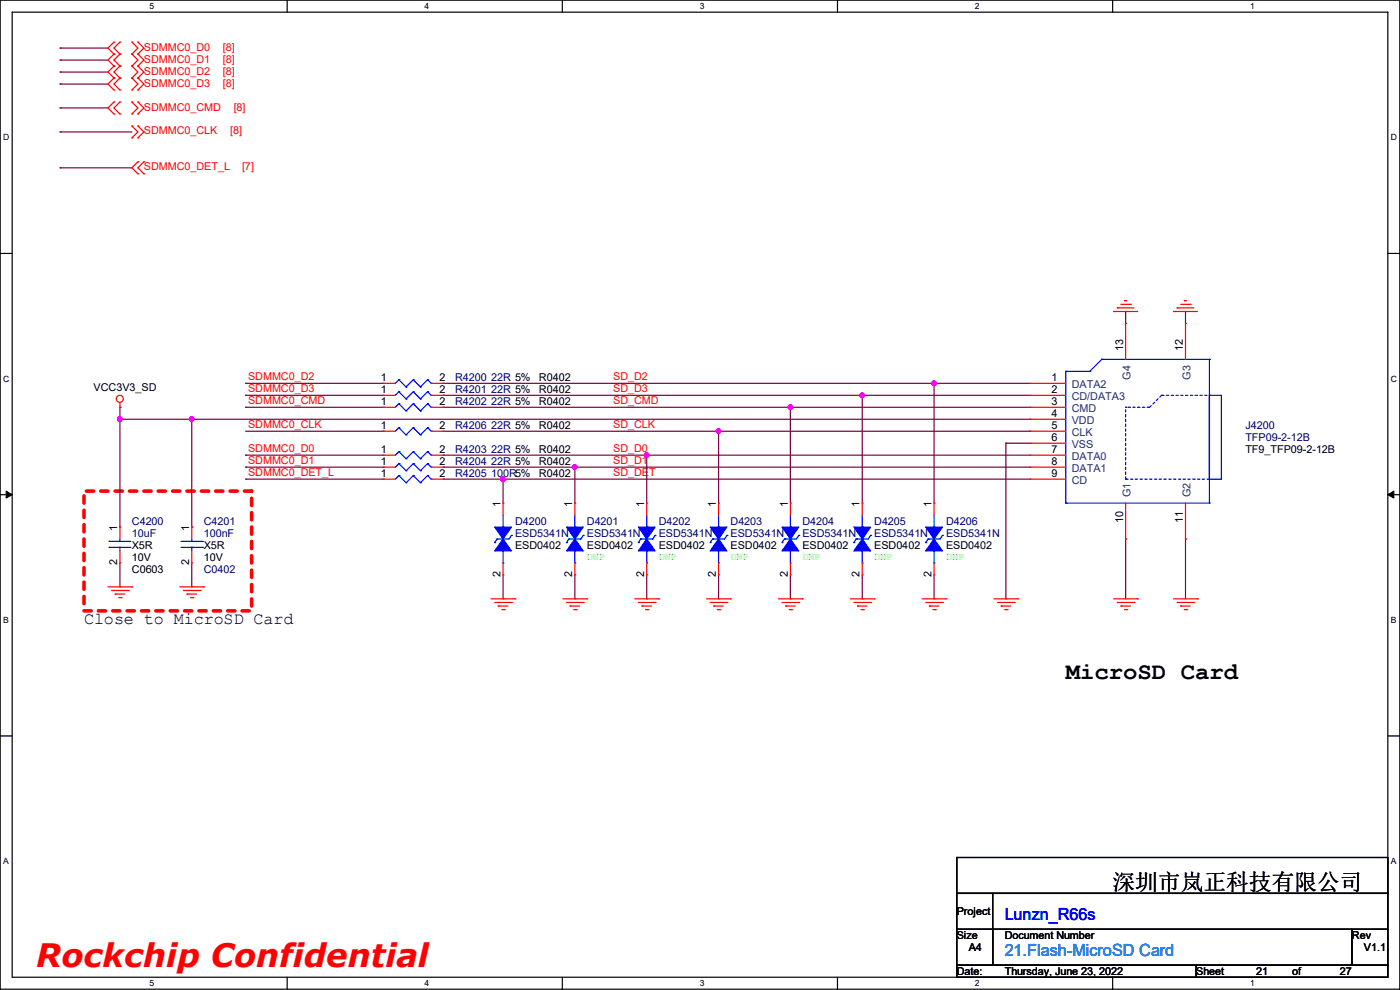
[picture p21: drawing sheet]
<svg xmlns="http://www.w3.org/2000/svg" width="297mm" height="210mm" viewBox="0 0 297 210" stroke-linecap="round" stroke-linejoin="round" font-family="sans-serif">
<defs><g id="words">
<text font-size="6.9" fill="#f00" x="7.7" y="205.1">Rockchip Confidential</text>
<text font-size="5.1" x="226.1" y="144">MicroSD Card</text>
<text font-size="4.8" x="236" y="188.8">深圳市岚正科技有限公司</text>
<text font-size="3.6" x="17.8" y="132.4">Close to MicroSD Card</text>
<text font-size="3.6" fill="#00f" x="213.1" y="195.2">Lunzn_R66s</text>
<text font-size="3.6" fill="#0080ff" x="213.1" y="202.9">21.Flash-MicroSD Card</text>
<g font-size="2.3" fill="#f00">
<text x="30.5" y="10.8">SDMMC0_D0</text>
<text x="47.3" y="10.8">[8]</text>
<text x="30.5" y="13.3">SDMMC0_D1</text>
<text x="30.5" y="15.8">SDMMC0_D2</text>
<text x="47.3" y="13.3">[8]</text>
<text x="47.3" y="15.8">[8]</text>
<text x="30.5" y="23.5">SDMMC0_CMD</text>
<text x="30.5" y="18.4">SDMMC0_D3</text>
<text x="47.3" y="18.4">[8]</text>
<text x="49.6" y="23.5">[8]</text>
<text x="30.5" y="28.5">SDMMC0_CLK</text>
<text x="48.8" y="28.5">[8]</text>
<text x="30.5" y="36.2">SDMMC0_DET_L</text>
<text x="51.4" y="36.2">[7]</text>
<text x="52.6" y="80.6">SDMMC0_D2</text>
<text x="52.6" y="83.1">SDMMC0_D3</text>
<text x="130.1" y="83.1">SD_D3</text>
<text x="130.1" y="80.6">SD_D2</text>
<text x="52.6" y="85.7">SDMMC0_CMD</text>
<text x="130.1" y="85.7">SD_CMD</text>
<text x="52.6" y="90.8">SDMMC0_CLK</text>
<text x="52.6" y="95.8">SDMMC0_D0</text>
<text x="130.1" y="95.8">SD_D0</text>
<text x="130.1" y="90.8">SD_CLK</text>
<text x="52.6" y="98.4">SDMMC0_D1</text>
<text x="52.6" y="100.9">SDMMC0_DET_L</text>
<text x="130.1" y="98.4">SD_D1</text>
<text x="130.1" y="100.9">SD_DET</text>
</g>
<g font-size="2.3">
<text x="238.3" y="74.5" transform="rotate(-90 238.3 74.5)">13</text>
<text x="251" y="74.5" transform="rotate(-90 251 74.5)">12</text>
<text x="19.9" y="82.9">VCC3V3_SD</text>
<text x="80.8" y="83.3">1</text>
<text x="80.8" y="80.8">1</text>
<text x="93.3" y="83.3">2</text>
<text x="93.3" y="80.8">2</text>
<text x="114.3" y="83.4">R0402</text>
<text x="114.3" y="80.9">R0402</text>
<text x="223.1" y="83.3">2</text>
<text x="223.1" y="80.8">1</text>
<text x="80.8" y="85.9">1</text>
<text x="93.3" y="85.9">2</text>
<text x="114.3" y="85.9">R0402</text>
<text x="223.1" y="85.9">3</text>
<text x="223.1" y="88.4">4</text>
<text x="80.8" y="90.9">1</text>
<text x="93.3" y="90.9">2</text>
<text x="114.3" y="91">R0402</text>
<text x="223.1" y="90.9">5</text>
<text x="223.1" y="93.5">6</text>
<text x="80.8" y="96">1</text>
<text x="80.8" y="98.6">1</text>
<text x="80.8" y="101.1">1</text>
<text x="93.3" y="96">2</text>
<text x="93.3" y="98.6">2</text>
<text x="93.3" y="101.1">2</text>
<text x="114.3" y="96.1">R0402</text>
<text x="114.3" y="98.6">R0402</text>
<text x="114.3" y="101.2">R0402</text>
<text x="223.1" y="96">7</text>
<text x="223.1" y="98.6">8</text>
<text x="223.1" y="101.1">9</text>
<text x="264.2" y="96.1">TF9_TFP09-2-12B</text>
<text x="106.2" y="107.5" transform="rotate(-90 106.2 107.5)">1</text>
<text x="121.4" y="107.5" transform="rotate(-90 121.4 107.5)">1</text>
<text x="136.7" y="107.5" transform="rotate(-90 136.7 107.5)">1</text>
<text x="151.9" y="107.5" transform="rotate(-90 151.9 107.5)">1</text>
<text x="167.1" y="107.5" transform="rotate(-90 167.1 107.5)">1</text>
<text x="182.4" y="107.5" transform="rotate(-90 182.4 107.5)">1</text>
<text x="197.6" y="107.5" transform="rotate(-90 197.6 107.5)">1</text>
<text x="24.9" y="112.6" transform="rotate(-90 24.9 112.6)">1</text>
<text x="40.1" y="112.6" transform="rotate(-90 40.1 112.6)">1</text>
<text x="238.3" y="111" transform="rotate(-90 238.3 111)">10</text>
<text x="251" y="111" transform="rotate(-90 251 111)">11</text>
<text x="24.9" y="119.9" transform="rotate(-90 24.9 119.9)">2</text>
<text x="28" y="116.4">X5R</text>
<text x="28" y="119">10V</text>
<text x="40.1" y="119.9" transform="rotate(-90 40.1 119.9)">2</text>
<text x="43.2" y="116.4">X5R</text>
<text x="43.2" y="119">10V</text>
<text x="109.3" y="116.4">ESD0402</text>
<text x="124.5" y="116.4">ESD0402</text>
<text x="139.7" y="116.4">ESD0402</text>
<text x="155" y="116.4">ESD0402</text>
<text x="170.2" y="116.4">ESD0402</text>
<text x="185.5" y="116.4">ESD0402</text>
<text x="200.7" y="116.4">ESD0402</text>
<text x="28" y="121.5">C0603</text>
<text x="106.2" y="122.5" transform="rotate(-90 106.2 122.5)">2</text>
<text x="121.4" y="122.5" transform="rotate(-90 121.4 122.5)">2</text>
<text x="136.7" y="122.5" transform="rotate(-90 136.7 122.5)">2</text>
<text x="151.9" y="122.5" transform="rotate(-90 151.9 122.5)">2</text>
<text x="167.1" y="122.5" transform="rotate(-90 167.1 122.5)">2</text>
<text x="182.4" y="122.5" transform="rotate(-90 182.4 122.5)">2</text>
<text x="197.6" y="122.5" transform="rotate(-90 197.6 122.5)">2</text>
<text x="203" y="194.1">Project</text>
<text x="203" y="199.2">Size</text>
<text x="205.5" y="201.8">A4</text>
<text x="213.1" y="199.2">Document Number</text>
<text x="286.8" y="199.2">Rev</text>
<text x="289.4" y="201.8">V1.1</text>
<text x="203" y="206.8">Date:</text>
<text x="213.2" y="206.8">Thursday, June 23, 2022</text>
<text x="253.8" y="206.8">Sheet</text>
<text x="266.5" y="206.8">21</text>
<text x="274.1" y="206.8">of</text>
<text x="284.3" y="206.8">27</text>
</g>
<g font-size="2.3" fill="#000080">
<text x="96.6" y="83.4">R4201 22R 5%</text>
<text x="96.6" y="80.9">R4200 22R 5%</text>
<text x="96.6" y="85.9">R4202 22R 5%</text>
<text x="96.6" y="91">R4206 22R 5%</text>
<text x="264.2" y="91">J4200</text>
<text x="264.2" y="93.6">TFP09-2-12B</text>
<text x="96.6" y="96.1">R4203 22R 5%</text>
<text x="96.6" y="98.6">R4204 22R 5%</text>
<text x="96.6" y="101.2">R4205 100R5%</text>
<text x="28" y="111.3">C4200</text>
<text x="28" y="113.9">10uF</text>
<text x="43.2" y="111.3">C4201</text>
<text x="43.2" y="113.9">100nF</text>
<text x="109.3" y="111.3">D4200</text>
<text x="109.3" y="113.9">ESD5341N</text>
<text x="124.5" y="111.3">D4201</text>
<text x="124.5" y="113.9">ESD5341N</text>
<text x="139.7" y="111.3">D4202</text>
<text x="139.7" y="113.9">ESD5341N</text>
<text x="155" y="111.3">D4203</text>
<text x="155" y="113.9">ESD5341N</text>
<text x="170.2" y="111.3">D4204</text>
<text x="170.2" y="113.9">ESD5341N</text>
<text x="185.5" y="111.3">D4205</text>
<text x="185.5" y="113.9">ESD5341N</text>
<text x="200.7" y="111.3">D4206</text>
<text x="200.7" y="113.9">ESD5341N</text>
<text x="43.2" y="121.5">C0402</text>
</g>
<g font-size="2.3" fill="#004080">
<text x="227.4" y="82.4">DATA2</text>
<text x="239.9" y="80.6" transform="rotate(-90 239.9 80.6)">G4</text>
<text x="252.6" y="80.6" transform="rotate(-90 252.6 80.6)">G3</text>
<text x="227.4" y="84.9">CD/DATA3</text>
<text x="227.4" y="87.5">CMD</text>
<text x="227.4" y="90">VDD</text>
<text x="227.4" y="92.5">CLK</text>
<text x="227.4" y="95.1">VSS</text>
<text x="227.4" y="97.6">DATA0</text>
<text x="227.4" y="100.2">DATA1</text>
<text x="227.4" y="102.7">CD</text>
<text x="239.9" y="105.5" transform="rotate(-90 239.9 105.5)">G1</text>
<text x="252.6" y="105.5" transform="rotate(-90 252.6 105.5)">G2</text>
</g>
<g font-size="2.3" fill="#0f0">
<text x="124.5" y="118.7">DNP</text>
<text x="139.7" y="118.7">DNP</text>
<text x="155" y="118.7">DNP</text>
<text x="170.2" y="118.7">DNP</text>
<text x="185.5" y="118.7">DNP</text>
<text x="200.7" y="118.7">DNP</text>
</g>
<g font-size="1.8">
<text x="31.7" y="1.9">5</text>
<text x="90.1" y="1.9">4</text>
<text x="148.5" y="1.9">3</text>
<text x="206.8" y="1.9">2</text>
<text x="265.2" y="1.9">1</text>
<text x=".7" y="29.8">D</text>
<text x="295.1" y="29.8">D</text>
<text x=".7" y="80.9">C</text>
<text x="295.1" y="80.9">C</text>
<text x=".7" y="132.1">B</text>
<text x="295.1" y="132.1">B</text>
<text x=".7" y="183.3">A</text>
<text x="295.1" y="183.3">A</text>
<text x="31.7" y="209.2">5</text>
<text x="90.1" y="209.2">4</text>
<text x="148.5" y="209.2">3</text>
<text x="206.8" y="209.2">2</text>
<text x="265.2" y="209.2">1</text>
</g>
</g></defs>
<path d="M0 0h297v209.8h-297zM2.6 2.6h291.8v204.7h-291.8z" fill="none" stroke="#000" stroke-width=".25"/>
<g fill="#fff">
<path d="M31.7 .3h1v2h-1z"/>
<path d="M31.7 207.6h1v1.9h-1z"/>
</g>
<path d="M60.9 0v2.6M60.9 207.3v2.5" fill="none" stroke="#000" stroke-width=".25"/>
<g fill="#fff">
<path d="M90.1 .3h1v2h-1z"/>
<path d="M90.1 207.6h1v1.9h-1z"/>
</g>
<path d="M119.3 0v2.6M119.3 207.3v2.5" fill="none" stroke="#000" stroke-width=".25"/>
<g fill="#fff">
<path d="M148.5 .3h.9v2h-.9z"/>
<path d="M148.5 207.6h.9v1.9h-.9z"/>
</g>
<path d="M177.7 0v2.6M177.7 207.3v2.5" fill="none" stroke="#000" stroke-width=".25"/>
<g fill="#fff">
<path d="M206.8 .3h1v2h-1z"/>
<path d="M206.8 207.6h1v1.9h-1z"/>
</g>
<path d="M236.1 0v2.6M236.1 207.3v2.5" fill="none" stroke="#000" stroke-width=".25"/>
<g fill="#fff">
<path d="M265.2 .3h1v2h-1z"/>
<path d="M265.2 207.6h1v1.9h-1z"/>
<path d="M.7 28.2h1.2v1.9h-1.2z"/>
<path d="M295.1 28.2h1.2v1.9h-1.2z"/>
<path d="M.7 79.3h1.2v2h-1.2z"/>
<path d="M295.1 79.3h1.2v2h-1.2z"/>
</g>
<path d="M0 53.8h2.6M294.4 53.8h2.6" fill="none" stroke="#000" stroke-width=".25"/>
<g fill="#fff">
<path d="M.7 130.5h1.2v2h-1.2z"/>
<path d="M295.1 130.5h1.1v2h-1.1z"/>
</g>
<path d="M0 104.9h2.6M294.4 104.9h2.6" fill="none" stroke="#000" stroke-width=".25"/>
<path d="M1.3 104.2l1.3 .7-1.3 .8zM294.4 104.9l1.3-.7v1.5z" fill="#000" stroke="#000" stroke-width=".21"/>
<g fill="#fff">
<path d="M.7 181.7h1.2v2h-1.2z"/>
<path d="M295.1 181.7h1.1v2h-1.1z"/>
</g>
<path d="M0 156.1h2.6M294.4 156.1h2.6M203 181.9h91.4v7.6h-91.4zM203 189.5h91.4v7.6h-91.4zM203 197.1h7.6v7.7h-7.6zM210.6 197.1h76.2v7.7h-76.2zM210.6 189.5h.1M210.6 189.5v7.6M286.8 197.1h7.6v7.7h-7.6zM203 204.8h50.8v2.5h-50.8zM253.8 204.8h40.6v2.5h-40.6z" fill="none" stroke="#000" stroke-width=".25"/>
<path d="M17.8 104.2h35.6v25.4h-35.6z" fill="none" stroke="#f00" stroke-width=".76" stroke-dasharray="1.5 1.5"/>
<g fill="none" stroke="#800040" stroke-width=".25">
<path d="M12.7 10.2h.1M12.7 12.7h.1M12.7 15.3h.1M12.7 17.8h.1M12.7 10.2h10.2M12.7 12.7h10.2M12.7 15.3h10.2M12.7 17.8h10.2M12.7 22.9h.1M12.7 28h.1M12.7 35.6h.1M12.7 22.9h10.2"/>
<path d="M12.7 28h15.3M12.7 35.6h15.3M238.8 66.1h.1M238.8 66.1v2.5M251.5 66.1h.1M251.5 66.1v2.5M25.4 88.9h.1M25.4 86.4h.1M25.4 88.9h193.1M25.4 86.4v25.4M40.7 88.9h.1M40.7 88.9v22.9"/>
<path d="M52.1 86.4h.1M52.1 99.1h.1M52.1 96.6h.1M52.1 81.3h.1M52.1 83.9h.1M52.1 86.4h29.2M52.1 91.5h29.2M52.1 99.1h29.2M52.1 83.9h29.2M52.1 81.3h29.2M52.1 96.6h29.2M81.3 91.5h.1"/>
<path d="M94 83.9h.1M94 86.4h.1M94 96.6h.1M94 81.3h.1M94 99.1h.1M94 86.4h124.5M94 91.5h124.5M94 99.1h124.5M94 83.9h124.5M94 81.3h124.5M94 96.6h124.5M122 99.1h.1"/>
<path d="M122 99.1v7.6M137.2 96.6h.1M137.2 96.6v10.1M152.4 91.5h.1M152.4 91.5v15.2M167.7 86.4h.1M167.7 86.4v20.3M182.9 83.9h.1M182.9 83.9v22.8M198.2 81.3h.1M198.2 81.3v25.4M213.4 94h.1"/>
<path d="M213.4 94h5.1M213.4 94v33M218.5 88.9h.1M218.5 91.5h.1M25.4 119.4v5.1M40.7 111.8h.1M40.7 119.4v5.1M52.1 101.6h.1M52.1 101.6h29.2M94 101.6h.1M94 101.6h124.5M106.7 101.6h.1"/>
<path d="M106.7 101.6v5.1M238.8 114.3h.1M238.8 114.3v12.7M251.5 114.3h.1M251.5 114.3v12.7M25.4 124.5h.1M40.7 124.5h.1M106.7 127h.1M106.7 122v5M122 127h.1M122 122v5M137.2 127h.1"/>
<path d="M137.2 122v5M152.4 127h.1M152.4 122v5M167.7 127h.1M167.7 122v5M182.9 127h.1M182.9 122v5M198.2 127h.1M198.2 122v5M213.4 127h.1"/>
</g>
<g fill="#f0f" stroke="#f0f" stroke-width=".25">
<circle cx="182.9" cy="83.8" r=".49"/>
<circle cx="167.7" cy="86.4" r=".49"/>
<circle cx="121.9" cy="99.1" r=".49"/>
<circle cx="40.7" cy="88.9" r=".49"/>
<circle cx="25.4" cy="88.9" r=".49"/>
<circle cx="137.2" cy="96.5" r=".49"/>
<circle cx="106.7" cy="101.6" r=".49"/>
<circle cx="198.1" cy="81.3" r=".49"/>
<circle cx="152.4" cy="91.5" r=".49"/>
</g>
<g fill="none" stroke="#f00" stroke-width=".25">
<path d="M24.2 8.9h.1M24.2 11.5h.1M24.2 14h.1M24.2 16.6h.1M24.2 19.1h.1M24.2 8.9l-1.3 1.3 1.3 1.3M24.2 16.6l-1.3 1.2 1.3 1.3M24.2 11.5l-1.3 1.2 1.3 1.3M24.2 14l-1.3 1.3 1.3 1.3M25.4 11.5h.1M25.4 8.9h.1M25.4 14h.1"/>
<path d="M25.4 16.6h.1M25.4 19.1h.1M25.4 8.9l-1.2 1.3 1.2 1.3M25.4 14l-1.2 1.3 1.2 1.3M25.4 11.5l-1.2 1.2 1.2 1.3M25.4 16.6l-1.2 1.2 1.2 1.3M28 11.5h.1M28 8.9h.1M28 14h.1M28 16.6h.1M28 19.1h.1M28 8.9l1.3 1.3-1.3 1.3"/>
<path d="M28 16.6l1.3 1.2-1.3 1.3M28 11.5l1.3 1.2-1.3 1.3M28 14l1.3 1.3-1.3 1.3M29.3 11.5h.1M29.3 8.9h.1M29.3 14h.1M29.3 16.6h.1M29.3 19.1h.1M29.3 8.9l1.2 1.3-1.2 1.3M29.3 11.5l1.2 1.2-1.2 1.3M29.3 14l1.2 1.3-1.2 1.3M29.3 16.6l1.2 1.2-1.2 1.3"/>
<path d="M24.2 21.6h.1M24.2 24.2h.1M24.2 21.6l-1.3 1.3 1.3 1.3M25.4 24.2h.1M25.4 21.6h.1M25.4 21.6l-1.2 1.3 1.2 1.3M28 24.2h.1M28 21.6h.1M28 29.3h.1M28 26.7h.1M28 26.7l1.3 1.3-1.3 1.3M28 21.6l1.3 1.3-1.3 1.3"/>
<path d="M29.3 34.3h.1M29.3 36.9h.1M29.3 24.2h.1M29.3 21.6h.1M29.3 29.3h.1M29.3 26.7h.1M29.3 34.3l-1.3 1.3 1.3 1.3M29.3 21.6l1.2 1.3-1.2 1.3M29.3 26.7l1.2 1.3-1.2 1.3M30.5 36.9h.1M30.5 34.3h.1M30.5 34.3l-1.2 1.3 1.2 1.3"/>
<path d="M236.3 66.1h.1M236.3 66.1h5M237 65.3h.1M237 65.3h3.6M237.8 64.6h2M238.5 63.8h.1M238.5 63.8h.6M238.8 68.6h.1M238.8 68.6v7.6M239.8 64.6h.1M249 66.1h.1M249 66.1h5"/>
<path d="M249.7 65.3h.1M249.7 65.3h3.6M250.5 64.6h2M251.2 63.8h.1M251.2 63.8h.6M251.5 68.6h.1M251.5 68.6v7.6M252.5 64.6h.1M25.4 86.4h.1M25.4 85.4v1M81.3 83.9h.1M81.3 96.6h.1"/>
<path d="M81.3 99.1h.1M81.3 86.4h.1M81.3 91.5h.1M81.3 81.3h.1M81.3 83.9h2.6M81.3 86.4h2.6M81.3 91.5h2.6M81.3 96.6h2.6M81.3 99.1h2.6M81.3 81.3h2.6M91.5 83.9h2.5M91.5 86.4h2.5"/>
<path d="M91.5 91.5h2.5M91.5 96.6h2.5M91.5 99.1h2.5M91.5 81.3h2.5M94 83.9h.1M94 96.6h.1M94 99.1h.1M94 86.4h.1M94 91.5h.1M94 81.3h.1M218.5 83.9h.1M218.5 86.4h.1"/>
<path d="M218.5 88.9h.1M218.5 91.5h.1M218.5 94h.1M218.5 96.6h.1M218.5 99.1h.1M218.5 81.3h.1M218.5 83.9h7.6M218.5 86.4h7.6M218.5 88.9h7.6M218.5 91.5h7.6M218.5 94h7.6M218.5 96.6h7.6"/>
<path d="M218.5 99.1h7.6M218.5 81.3h7.6M25.4 111.8h.1M25.4 119.4h.1M25.4 111.8v2.5M25.4 116.9v2.5M40.7 111.8h.1M40.7 119.4h.1M40.7 111.8v2.5M40.7 116.9v2.5M81.3 101.6h.1M81.3 101.6h2.6"/>
<path d="M91.5 101.6h2.5M94 101.6h.1M106.7 106.7h.1M106.7 106.7v2.6M106.7 119.4v2.6M122 106.7h.1M122 106.7v2.6M122 119.4v2.6M137.2 106.7h.1M137.2 106.7v2.6M137.2 119.4v2.6M152.4 106.7h.1"/>
<path d="M152.4 106.7v2.6M152.4 119.4v2.6M167.7 106.7h.1M167.7 106.7v2.6M167.7 119.4v2.6M182.9 106.7h.1M182.9 106.7v2.6M182.9 119.4v2.6M198.2 106.7h.1M198.2 106.7v2.6M198.2 119.4v2.6M218.5 101.6h.1"/>
<path d="M218.5 101.6h7.6M238.8 114.3h.1M238.8 106.7v7.6M251.5 114.3h.1M251.5 106.7v7.6M22.9 124.5h5.1M23.7 125.3h3.5M24.4 126h.1M24.4 126h2.1M25.2 126.8h.5M25.7 126.8h.1M27.2 125.3h.1"/>
<path d="M28 124.5h.1M38.1 124.5h5.1M38.9 125.3h3.6M39.7 126h.1M39.7 126h2M40.4 126.8h.5M40.9 126.8h.1M42.5 125.3h.1M43.2 124.5h.1M104.2 127h5.1M104.9 127.8h3.6M105.7 128.6h.1"/>
<path d="M105.7 128.6h2M106.5 129.3h.5M106.7 122h.1M107 129.3h.1M108.5 127.8h.1M109.3 127h.1M119.4 127h5.1M120.2 127.8h3.5M120.9 128.6h.1M120.9 128.6h2.1M121.7 129.3h.5M122 122h.1"/>
<path d="M122.2 129.3h.1M123.7 127.8h.1M124.5 127h.1M134.7 127h5M135.4 127.8h3.6M136.2 128.6h.1M136.2 128.6h2M136.9 129.3h.6M137.2 122h.1M137.5 129.3h.1M139 127.8h.1M139.7 127h.1"/>
<path d="M149.9 127h5.1M150.7 127.8h3.5M151.4 128.6h.1M151.4 128.6h2.1M152.2 129.3h.5M152.4 122h.1M152.7 129.3h.1M154.2 127.8h.1M155 127h.1M165.1 127h5.1M165.9 127.8h3.6M166.7 128.6h.1"/>
<path d="M166.7 128.6h2M167.4 129.3h.5M167.7 122h.1M167.9 129.3h.1M169.5 127.8h.1M170.2 127h.1M180.4 127h5.1M181.1 127.8h3.6M181.9 128.6h.1M181.9 128.6h2M182.7 129.3h.5M182.9 122h.1"/>
<path d="M183.2 129.3h.1M184.7 127.8h.1M185.5 127h.1M195.6 127h5.1M196.4 127.8h3.5M197.1 128.6h.1M197.1 128.6h2.1M197.9 129.3h.5M198.2 122h.1M198.4 129.3h.1M199.9 127.8h.1M200.7 127h.1"/>
<path d="M210.9 127h5M211.6 127.8h3.6M212.4 128.6h.1M212.4 128.6h2M213.1 129.3h.6M213.7 129.3h.1M215.2 127.8h.1M215.9 127h.1M236.3 127h5M237 127.8h3.6M237.8 128.6h.1M237.8 128.6h2"/>
<path d="M238.5 129.3h.6M239.1 129.3h.1M240.6 127.8h.1M241.3 127h.1M249 127h5M249.7 127.8h3.6M250.5 128.6h.1M250.5 128.6h2M251.2 129.3h.6M251.8 129.3h.1M253.3 127.8h.1M254 127h.1"/>
<circle cx="25.4" cy="84.6" r=".74"/>
</g>
<g fill="none" stroke="#00f" stroke-width=".25">
<path d="M226.1 78.8h.1M226.1 78.8v27.9M226.1 78.8h5.1M231.2 78.8h.1M233.7 76.2h.1M233.7 76.2h22.9M233.7 76.2l-2.5 2.6M256.6 76.2h.1M256.6 76.2v30.5M84.6 83.1h.1M84.6 95.8h.1M84.6 98.3h.1"/>
<path d="M84.6 85.6h.1M84.6 90.7h.1M84.6 80.6h.1M84.6 83.1l-.7 .8M84.6 83.1l1.5 1.5M84.6 95.8l-.7 .8M84.6 95.8l1.5 1.5M84.6 98.3l-.7 .8M84.6 98.3l1.5 1.6M84.6 85.6l-.7 .8M84.6 85.6l1.5 1.6M84.6 90.7l-.7 .8"/>
<path d="M84.6 90.7l1.5 1.5M84.6 80.6l-.7 .7M84.6 80.6l1.5 1.5M86.1 84.6h.1M86.1 97.3h.1M86.1 99.9h.1M86.1 87.2h.1M86.1 92.2h.1M86.1 82.1h.1M87.7 83.1h.1M87.7 95.8h.1M87.7 98.3h.1"/>
<path d="M87.7 85.6h.1M87.7 90.7h.1M87.7 80.6h.1M87.7 83.1l-1.6 1.5M87.7 83.1l1.5 1.5M87.7 95.8l-1.6 1.5M87.7 95.8l1.5 1.5M87.7 98.3l-1.6 1.6M87.7 98.3l1.5 1.6M87.7 85.6l-1.6 1.6M87.7 85.6l1.5 1.6M87.7 90.7l-1.6 1.5"/>
<path d="M87.7 90.7l1.5 1.5M87.7 80.6l-1.6 1.5M87.7 80.6l1.5 1.5M89.2 84.6h.1M89.2 97.3h.1M89.2 99.9h.1M89.2 87.2h.1M89.2 92.2h.1M89.2 82.1h.1M90.7 83.1h.1M90.7 95.8h.1M90.7 98.3h.1"/>
<path d="M90.7 85.6h.1M90.7 90.7h.1M90.7 80.6h.1M90.7 83.1l-1.5 1.5M90.7 83.1l.8 .8M90.7 95.8l-1.5 1.5M90.7 95.8l.8 .8M90.7 98.3l-1.5 1.6M90.7 98.3l.8 .8M90.7 85.6l-1.5 1.6M90.7 85.6l.8 .8M90.7 90.7l-1.5 1.5"/>
<path d="M90.7 90.7l.8 .8M90.7 80.6l-1.5 1.5M90.7 80.6l.8 .7M91.5 83.9h.1M91.5 96.6h.1M91.5 99.1h.1M91.5 86.4h.1M91.5 91.5h.1M91.5 81.3h.1M256.6 83.9h2.5v17.7h-2.5zM23.2 116.1h.1M23.2 114.9h.1"/>
<path d="M23.2 116.1h4.5M23.2 114.9h4.5M25.4 114.9h.1M25.4 116.1h.1M25.4 114.3v.6M25.4 116.1v.8M38.4 116.1h4.6M38.4 114.9h4.6M40.7 114.9h.1M40.7 116.1h.1M40.7 114.3v.6M40.7 116.1v.8"/>
<path d="M43 116.1h.1M43 114.9h.1M84.6 100.9h.1M84.6 100.9l-.7 .7M84.6 100.9l1.5 1.5M86.1 102.4h.1M87.7 100.9h.1M87.7 100.9l-1.6 1.5M87.7 100.9l1.5 1.5M89.2 102.4h.1M90.7 100.9h.1M90.7 100.9l-1.5 1.5"/>
<path d="M90.7 100.9l.8 .7M91.5 101.6h.1M104.9 115.1h.1M105.5 114.3h.1M105.5 114.3l-.6 .8M106.7 111.8h.1M106.7 119.4h.1M106.7 109.3v2.5M106.7 116.9v2.5M108.5 113.6h.1M108.5 113.6l-.5 .7h-2.5M120.2 115.1h.1"/>
<path d="M120.7 114.3h.1M120.7 114.3l-.5 .8M122 111.8h.1M122 119.4h.1M122 109.3v2.5M122 116.9v2.5M123.7 113.6h.1M123.7 113.6l-.5 .7h-2.5M135.4 115.1h.1M135.9 114.3h.1M135.9 114.3l-.5 .8M137.2 111.8h.1"/>
<path d="M137.2 119.4h.1M137.2 109.3v2.5M137.2 116.9v2.5M139 113.6h.1M139 113.6l-.5 .7h-2.6M150.7 115.1h.1M151.2 114.3h.1M151.2 114.3l-.5 .8M152.4 111.8h.1M152.4 119.4h.1M152.4 109.3v2.5M152.4 116.9v2.5"/>
<path d="M154.2 113.6h.1M154.2 113.6l-.5 .7h-2.5M165.9 115.1h.1M166.4 114.3h.1M166.4 114.3l-.5 .8M167.7 111.8h.1M167.7 119.4h.1M167.7 109.3v2.5M167.7 116.9v2.5M169.5 113.6h.1M169.5 113.6l-.5 .7h-2.6M181.1 115.1h.1"/>
<path d="M181.7 114.3h.1M181.7 114.3l-.6 .8M182.9 111.8h.1M182.9 119.4h.1M182.9 109.3v2.5M182.9 116.9v2.5M184.7 113.6h.1M184.7 113.6l-.5 .7h-2.5M196.4 115.1h.1M196.9 114.3h.1M196.9 114.3l-.5 .8M198.2 111.8h.1"/>
<path d="M198.2 119.4h.1M198.2 109.3v2.5M198.2 116.9v2.5M199.9 113.6h.1M199.9 113.6l-.5 .7h-2.5M226.1 106.7h.1M226.1 106.7h30.5M256.6 106.7h.1"/>
</g>
<g fill="#00f" stroke="#00f" stroke-width=".25">
<path d="M165.9 111.8h3.6l-1.8 2.5z" fill-rule="evenodd"/>
<path d="M167.7 114.3l1.8 2.6h-3.6z" fill-rule="evenodd"/>
<path d="M120.2 111.8h3.5l-1.7 2.5z" fill-rule="evenodd"/>
<path d="M122 114.3l1.7 2.6h-3.5z" fill-rule="evenodd"/>
<path d="M135.4 111.8h3.6l-1.8 2.5z" fill-rule="evenodd"/>
<path d="M137.2 114.3l1.8 2.6h-3.6z" fill-rule="evenodd"/>
<path d="M196.4 111.8h3.5l-1.7 2.5z" fill-rule="evenodd"/>
<path d="M198.2 114.3l1.7 2.6h-3.5z" fill-rule="evenodd"/>
<path d="M181.1 111.8h3.6l-1.8 2.5z" fill-rule="evenodd"/>
<path d="M182.9 114.3l1.8 2.6h-3.6z" fill-rule="evenodd"/>
<path d="M150.7 111.8h3.5l-1.8 2.5z" fill-rule="evenodd"/>
<path d="M152.4 114.3l1.8 2.6h-3.5z" fill-rule="evenodd"/>
<path d="M104.9 111.8h3.6l-1.8 2.5z" fill-rule="evenodd"/>
<path d="M106.7 114.3l1.8 2.6h-3.6z" fill-rule="evenodd"/>
</g>
<path d="M238.8 86.4h.1M243.9 86.4l2.5-2.5M243.9 86.4h-5.1M246.4 83.9h.1M246.4 83.9h10.2M256.6 83.9h.1M238.8 101.6h.1M238.8 101.6v-15.2M256.6 101.6h-17.8" fill="none" stroke="#00f" stroke-width=".25" stroke-dasharray=".5 .5"/>
<use href="#words"/>
</svg>
